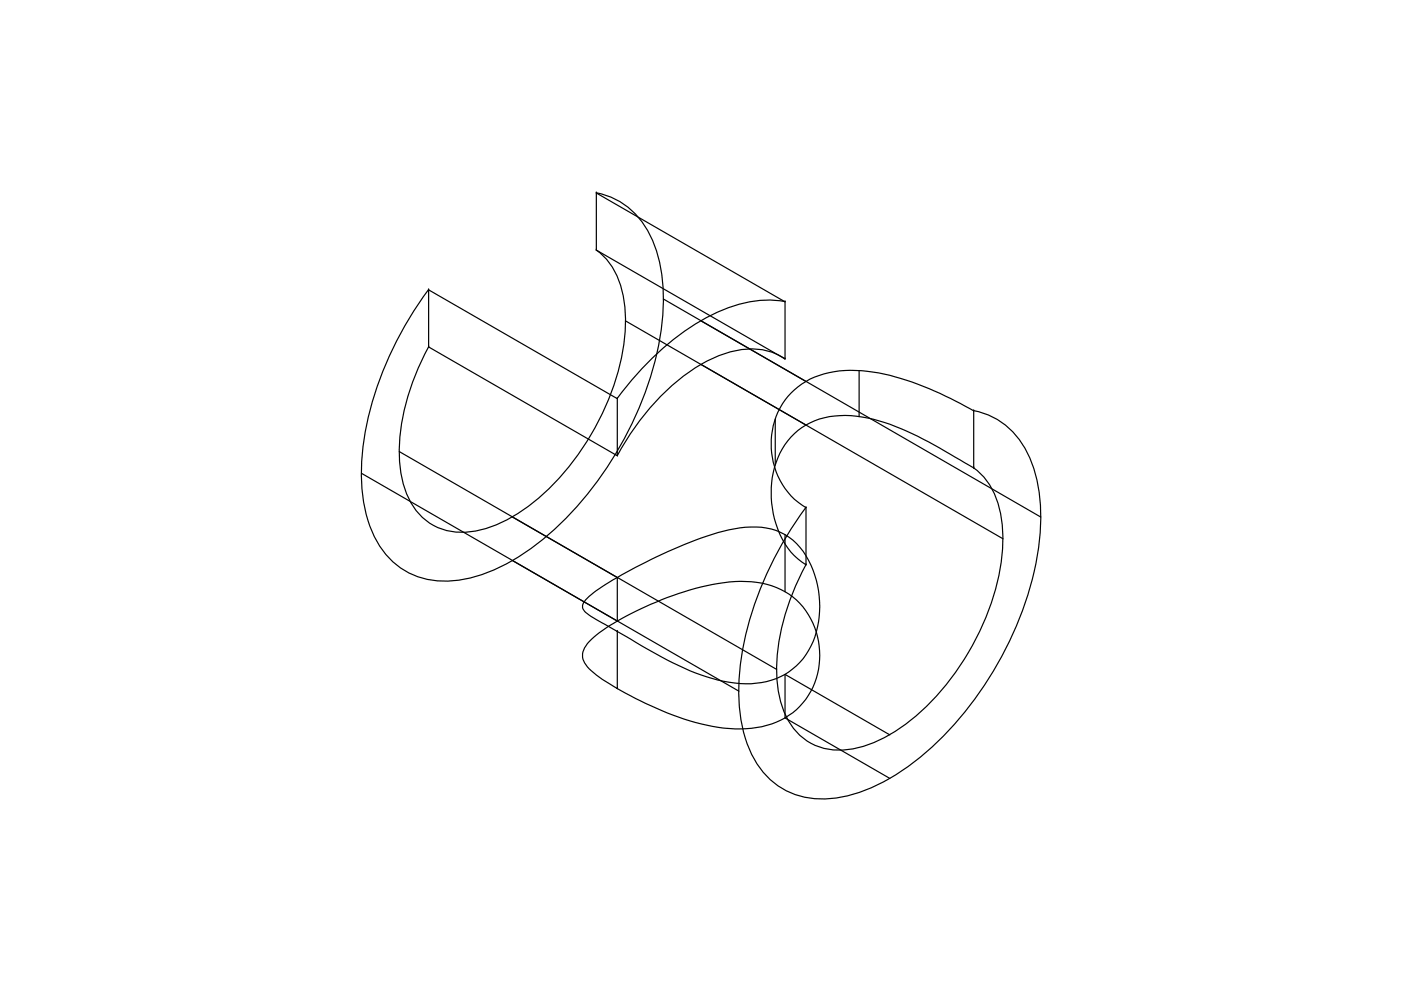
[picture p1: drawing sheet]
<svg xmlns="http://www.w3.org/2000/svg" width="297mm" height="210mm" viewBox="0 0 297 210" stroke-linecap="round" stroke-linejoin="round" font-family="sans-serif">
<!-- layer: 0 -->
<g fill="none" stroke="#000" stroke-width=".25">
<path d="M126.4 53a15.6 15.6 0 0 1 6 11.1 42.6 42.6 0 0 1-4.7 23.5 51.6 51.6 0 0 1-18.2 21.5 21.1 21.1 0 0 1-13.3 3.7 12.6 12.6 0 0 1-10.6-9.9 35.1 35.1 0 0 1 1.3-20.2 56.3 56.3 0 0 1 4-9.2M126.4 40.9a16.3 16.3 0 0 1 12 10.3 37.8 37.8 0 0 1 1.4 21.2 74 74 0 0 1-25.7 42.8 36.6 36.6 0 0 1-17.5 7.9 16.4 16.4 0 0 1-17.9-10.9 37.7 37.7 0 0 1-1.4-19.8 73.7 73.7 0 0 1 13.5-31M126.4 40.9h.1M126.4 53h.1M126.4 40.9l40 23.1M126.4 40.9v12.1M126.4 53l40 23.1M90.9 61.5h.1M90.9 73.6h.1M90.9 61.5l40 23M90.9 61.5v12.1M90.9 73.6l40 23"/>
<path d="M132.7 68.1l80 46.1M140.7 63.4l80 46.2M166.4 76.1a13.8 13.8 0 0 0-12.1-1.3 36.8 36.8 0 0 0-16.5 11.7l-2.2 2.7-2 2.8-2.7 4.6M166.4 63.9a25.7 25.7 0 0 0-16.9 3.6 59.2 59.2 0 0 0-18.6 17M166.4 64h.1M166.4 76.1h.1M166.4 64v12.1M182.1 78.6v9.7M84.7 95.7l80 46.2M130.9 84.5h.1M130.9 96.6h.1M130.9 84.5v12.1"/>
<path d="M164.4 88.8v9.8M206.4 99.2a15.6 15.6 0 0 1 6 11.1 42.6 42.6 0 0 1-4.7 23.5 51.6 51.6 0 0 1-18.2 21.5 21.1 21.1 0 0 1-13.3 3.6 12.6 12.6 0 0 1-10.6-9.8 35.1 35.1 0 0 1 1.3-20.2 56.3 56.3 0 0 1 4-9.2M206.4 87.1a16.3 16.3 0 0 1 12.1 10.3 37.8 37.8 0 0 1 1.3 21.2 74 74 0 0 1-25.7 42.8 36.6 36.6 0 0 1-17.5 7.9 16.4 16.4 0 0 1-17.9-10.9 37.7 37.7 0 0 1-1.4-19.8 73.7 73.7 0 0 1 13.6-31M206.4 87.1a68.4 68.4 0 0 0-20.1-8 23.8 23.8 0 0 0-14.6 1.3 15.4 15.4 0 0 0-7.5 18.6 14.6 14.6 0 0 0 6.7 8.6M206.4 99.2a114 114 0 0 0-17.7-9.3 24.5 24.5 0 0 0-15-1.1 14.9 14.9 0 0 0-10 12.4 20.2 20.2 0 0 0 4.7 16.6l2.5 1.9M206.4 87.1h.1M206.4 99.2h.1M206.4 87.1v12.1M76.7 100.4l80 46.1M108.7 109.6l22.2 12.9v9.2l-22.2-12.8M166.4 113.4v12.1M170.9 107.6h.1"/>
<path d="M170.9 119.7h.1M170.9 107.6v12.1M124.2 127.2a35.9 35.9 0 0 1 8.5-5.8 97.8 97.8 0 0 1 21.8-9.1 17.5 17.5 0 0 1 11 .6 14.7 14.7 0 0 1 7.6 10.1 19.4 19.4 0 0 1-2.8 16.6 14.7 14.7 0 0 1-12.2 5.4 38.7 38.7 0 0 1-16.6-5l-14.5-8.3a9.1 9.1 0 0 1-3.4-2.6l-.1-.8zM124.9 136a39.4 39.4 0 0 1 11.9-7.4 54.7 54.7 0 0 1 20.2-5.3 15.9 15.9 0 0 1 13.8 6.2 16.1 16.1 0 0 1-2.7 21.6 19.4 19.4 0 0 1-13.5 3.4 52.2 52.2 0 0 1-18.9-5.9l-4.8-2.6a23 23 0 0 1-6.7-5 3.4 3.4 0 0 1 .3-4.5zM130.9 133.9h.1M130.9 133.9v12.1M130.9 146h.1M188.7 155.8l-22.3-12.8v9.2l22.3 12.8"/>
</g>
</svg>
